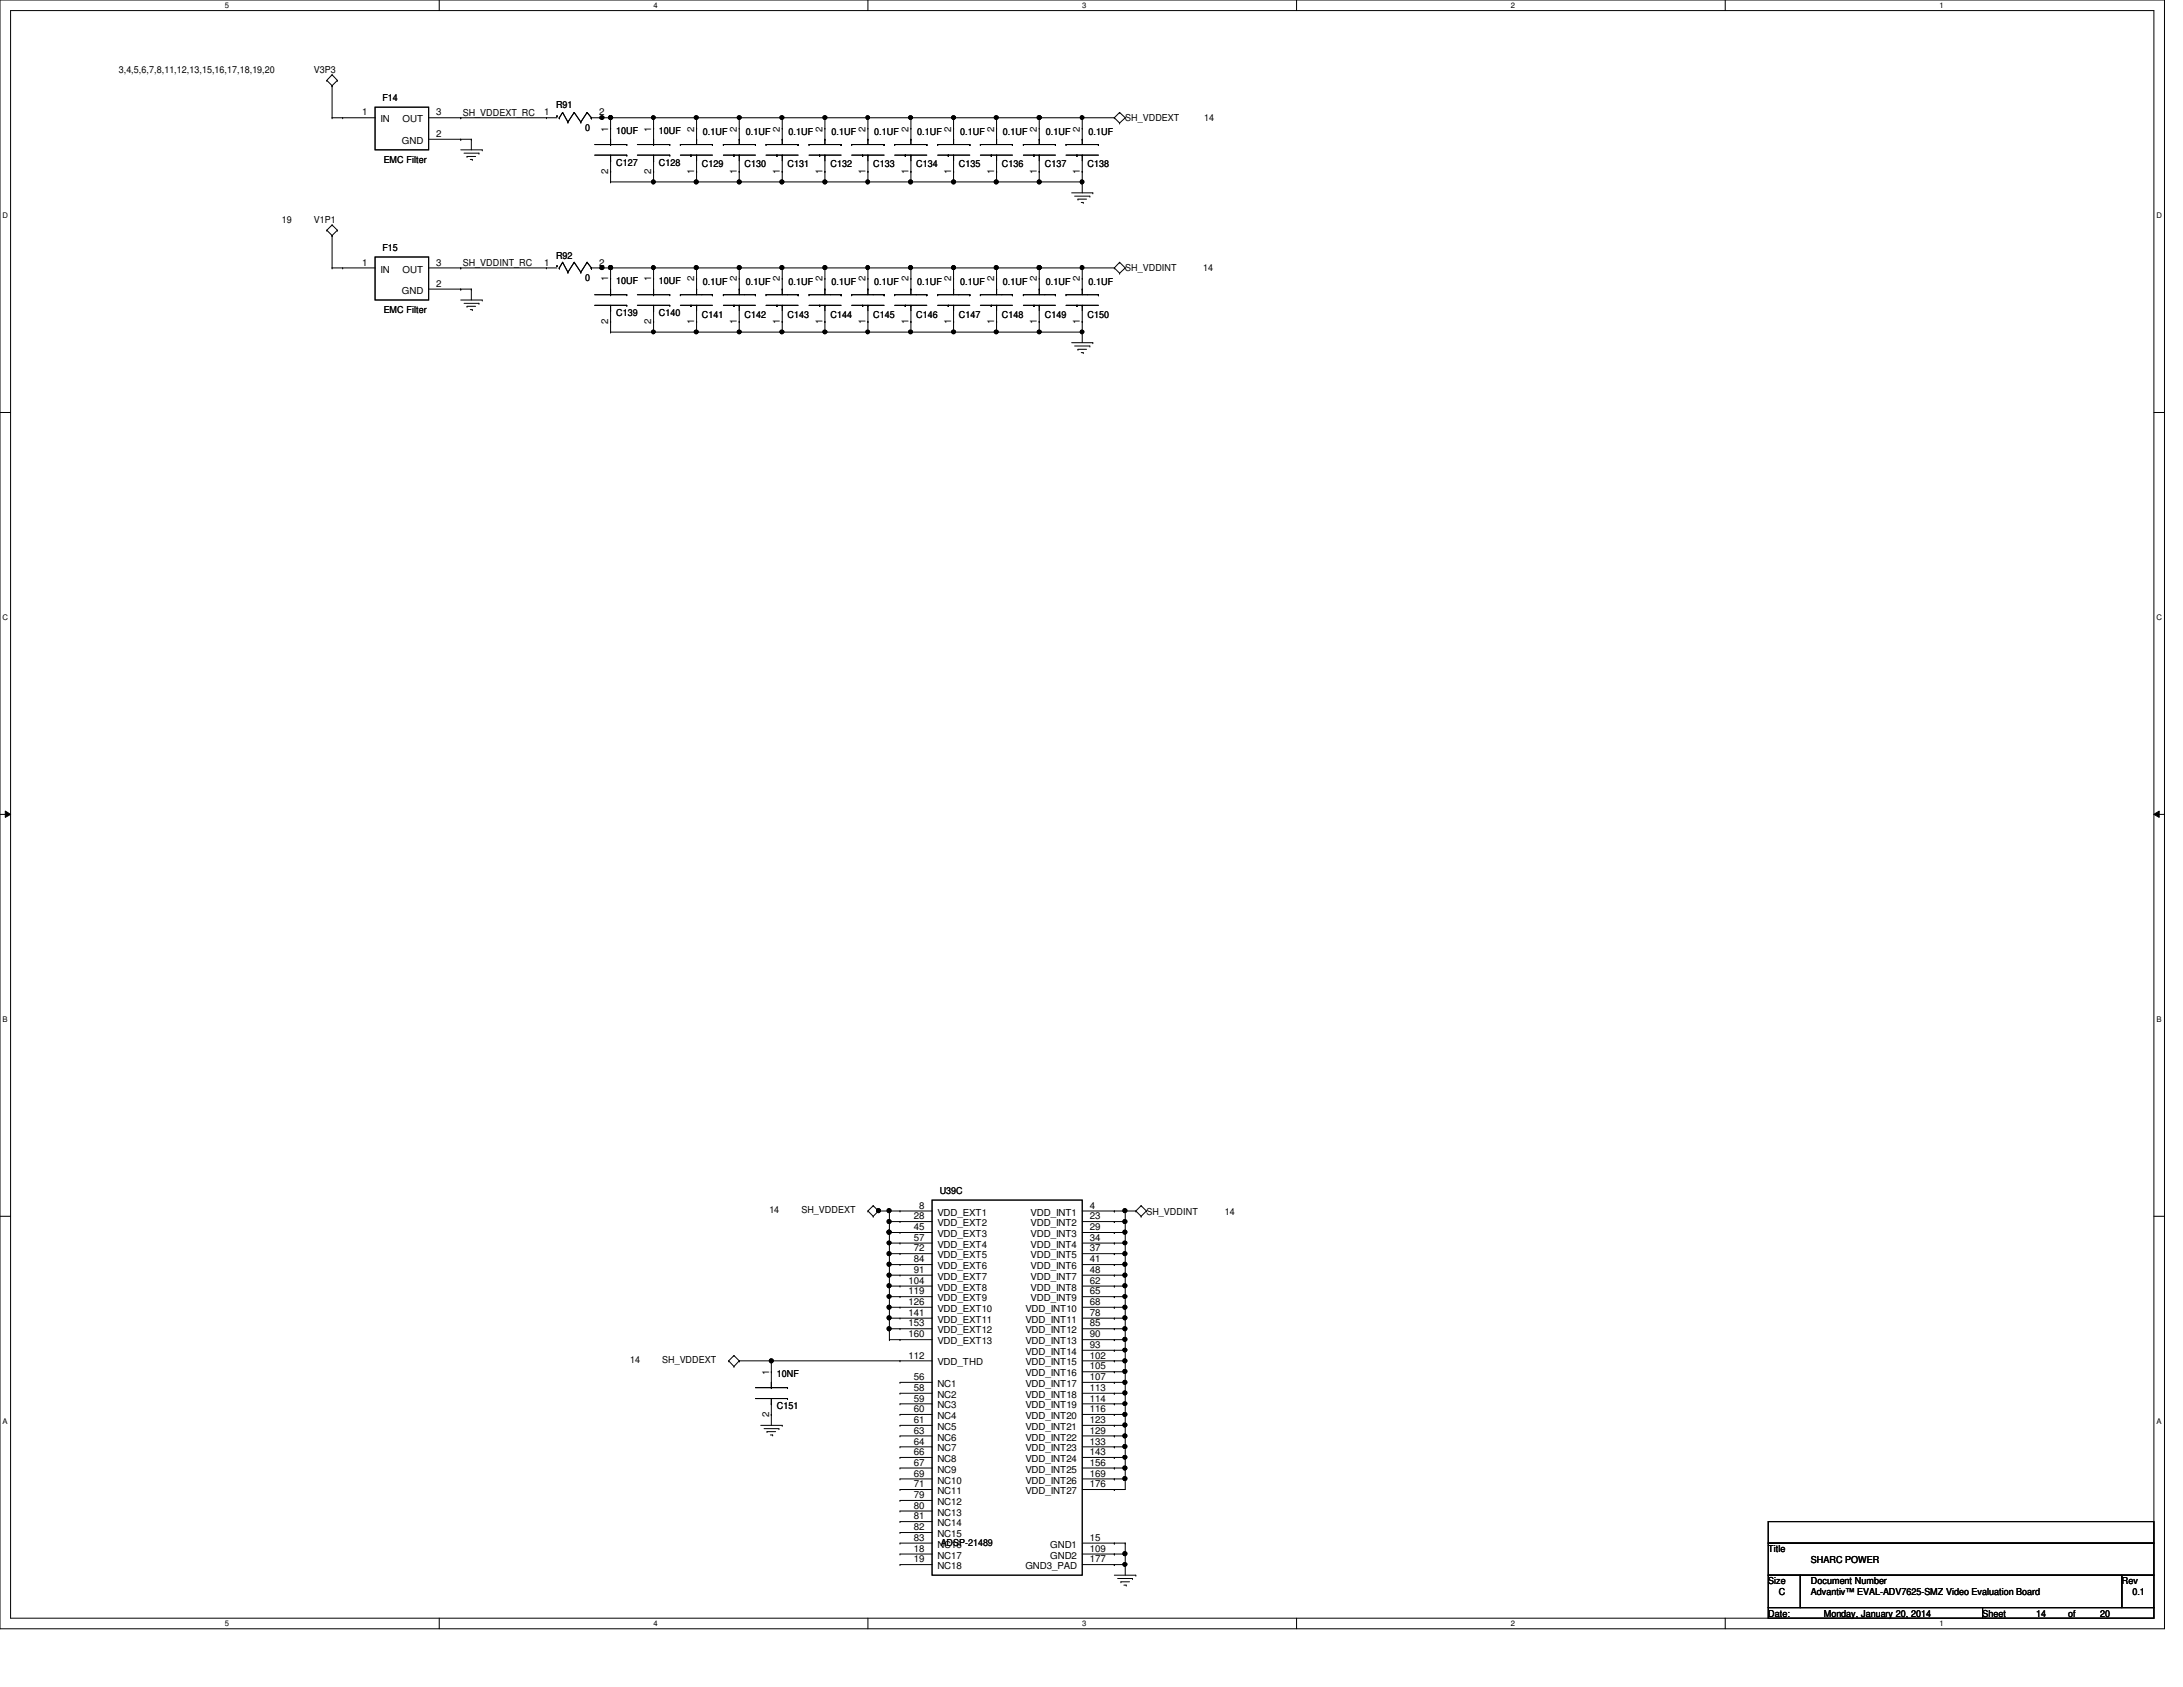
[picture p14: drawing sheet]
<svg xmlns="http://www.w3.org/2000/svg" width="279mm" height="216mm" viewBox="0 0 279 216" stroke-linecap="round" stroke-linejoin="round" font-family="sans-serif">
<defs><g id="words">
<g font-size="1.2">
<text x="15.2" y="9.4">3,4,5,6,7,8,11,12,13,15,16,17,18,19,20</text>
<text x="40.2" y="9.4">V3P3</text>
<text x="46.4" y="14.8">1</text>
<text x="48.7" y="15.7">IN</text>
<text x="48.9" y="12.9">F14</text>
<text x="51.5" y="15.7">OUT</text>
<text x="55.8" y="17.5">2</text>
<text x="55.8" y="14.8">3</text>
<text x="59.2" y="14.8">SH_VDDEXT_RC</text>
<text x="69.6" y="14.8">1</text>
<text x="71.2" y="13.9">R91</text>
<text x="74.9" y="16.8">0</text>
<text x="76.7" y="14.8">2</text>
<text x="77.9" y="16.8" transform="rotate(-90 77.9 16.8)">1</text>
<text x="78.9" y="17.2">10UF</text>
<text x="83.4" y="16.8" transform="rotate(-90 83.4 16.8)">1</text>
<text x="84.3" y="17.2">10UF</text>
<text x="88.9" y="16.8" transform="rotate(-90 88.9 16.8)">2</text>
<text x="90" y="17.3">0.1UF</text>
<text x="94.3" y="16.8" transform="rotate(-90 94.3 16.8)">2</text>
<text x="95.5" y="17.3">0.1UF</text>
<text x="99.8" y="16.8" transform="rotate(-90 99.8 16.8)">2</text>
<text x="100.9" y="17.3">0.1UF</text>
<text x="105.3" y="16.8" transform="rotate(-90 105.3 16.8)">2</text>
<text x="106.4" y="17.3">0.1UF</text>
<text x="110.8" y="16.8" transform="rotate(-90 110.8 16.8)">2</text>
<text x="111.9" y="17.3">0.1UF</text>
<text x="116.3" y="16.8" transform="rotate(-90 116.3 16.8)">2</text>
<text x="117.4" y="17.3">0.1UF</text>
<text x="121.8" y="16.8" transform="rotate(-90 121.8 16.8)">2</text>
<text x="122.9" y="17.3">0.1UF</text>
<text x="127.3" y="16.8" transform="rotate(-90 127.3 16.8)">2</text>
<text x="128.4" y="17.3">0.1UF</text>
<text x="132.7" y="16.8" transform="rotate(-90 132.7 16.8)">2</text>
<text x="133.9" y="17.3">0.1UF</text>
<text x="138.2" y="16.8" transform="rotate(-90 138.2 16.8)">2</text>
<text x="139.3" y="17.3">0.1UF</text>
<text x="144" y="15.5">SH_VDDEXT</text>
<text x="154.1" y="15.5">14</text>
<text x="49.1" y="20.9">EMC Filter</text>
<text x="51.4" y="18.4">GND</text>
<text x="77.9" y="22.2" transform="rotate(-90 77.9 22.2)">2</text>
<text x="78.9" y="21.3">C127</text>
<text x="83.4" y="22.2" transform="rotate(-90 83.4 22.2)">2</text>
<text x="84.3" y="21.3">C128</text>
<text x="88.9" y="22.2" transform="rotate(-90 88.9 22.2)">1</text>
<text x="89.8" y="21.4">C129</text>
<text x="94.3" y="22.2" transform="rotate(-90 94.3 22.2)">1</text>
<text x="95.3" y="21.4">C130</text>
<text x="99.8" y="22.2" transform="rotate(-90 99.8 22.2)">1</text>
<text x="100.8" y="21.4">C131</text>
<text x="105.3" y="22.2" transform="rotate(-90 105.3 22.2)">1</text>
<text x="106.3" y="21.4">C132</text>
<text x="110.8" y="22.2" transform="rotate(-90 110.8 22.2)">1</text>
<text x="111.8" y="21.4">C133</text>
<text x="116.3" y="22.2" transform="rotate(-90 116.3 22.2)">1</text>
<text x="117.3" y="21.4">C134</text>
<text x="121.8" y="22.2" transform="rotate(-90 121.8 22.2)">1</text>
<text x="122.7" y="21.4">C135</text>
<text x="127.3" y="22.2" transform="rotate(-90 127.3 22.2)">1</text>
<text x="128.2" y="21.4">C136</text>
<text x="132.7" y="22.2" transform="rotate(-90 132.7 22.2)">1</text>
<text x="133.7" y="21.4">C137</text>
<text x="138.2" y="22.2" transform="rotate(-90 138.2 22.2)">1</text>
<text x="139.2" y="21.4">C138</text>
<text x="36.1" y="28.6">19</text>
<text x="40.2" y="28.6">V1P1</text>
<text x="46.4" y="34">1</text>
<text x="48.7" y="34.9">IN</text>
<text x="48.9" y="32.1">F15</text>
<text x="51.5" y="34.9">OUT</text>
<text x="55.8" y="34">3</text>
<text x="59.2" y="34">SH_VDDINT_RC</text>
<text x="69.6" y="34">1</text>
<text x="71.2" y="33.1">R92</text>
<text x="74.9" y="36">0</text>
<text x="76.7" y="34">2</text>
<text x="144" y="34.7">SH_VDDINT</text>
<text x="154" y="34.7">14</text>
<text x="49.1" y="40.1">EMC Filter</text>
<text x="51.4" y="37.6">GND</text>
<text x="55.8" y="36.7">2</text>
<text x="77.9" y="41.4" transform="rotate(-90 77.9 41.4)">2</text>
<text x="77.9" y="36" transform="rotate(-90 77.9 36)">1</text>
<text x="78.9" y="36.4">10UF</text>
<text x="78.9" y="40.5">C139</text>
<text x="83.4" y="41.4" transform="rotate(-90 83.4 41.4)">2</text>
<text x="83.4" y="36" transform="rotate(-90 83.4 36)">1</text>
<text x="84.3" y="36.4">10UF</text>
<text x="84.3" y="40.5">C140</text>
<text x="88.9" y="41.4" transform="rotate(-90 88.9 41.4)">1</text>
<text x="88.9" y="36" transform="rotate(-90 88.9 36)">2</text>
<text x="89.8" y="40.6">C141</text>
<text x="90" y="36.5">0.1UF</text>
<text x="94.3" y="41.4" transform="rotate(-90 94.3 41.4)">1</text>
<text x="94.3" y="36" transform="rotate(-90 94.3 36)">2</text>
<text x="95.3" y="40.6">C142</text>
<text x="95.5" y="36.5">0.1UF</text>
<text x="99.8" y="41.4" transform="rotate(-90 99.8 41.4)">1</text>
<text x="99.8" y="36" transform="rotate(-90 99.8 36)">2</text>
<text x="100.8" y="40.6">C143</text>
<text x="100.9" y="36.5">0.1UF</text>
<text x="105.3" y="41.4" transform="rotate(-90 105.3 41.4)">1</text>
<text x="105.3" y="36" transform="rotate(-90 105.3 36)">2</text>
<text x="106.3" y="40.6">C144</text>
<text x="106.4" y="36.5">0.1UF</text>
<text x="110.8" y="41.4" transform="rotate(-90 110.8 41.4)">1</text>
<text x="110.8" y="36" transform="rotate(-90 110.8 36)">2</text>
<text x="111.8" y="40.6">C145</text>
<text x="111.9" y="36.5">0.1UF</text>
<text x="116.3" y="41.4" transform="rotate(-90 116.3 41.4)">1</text>
<text x="116.3" y="36" transform="rotate(-90 116.3 36)">2</text>
<text x="117.3" y="40.6">C146</text>
<text x="117.4" y="36.5">0.1UF</text>
<text x="121.8" y="41.4" transform="rotate(-90 121.8 41.4)">1</text>
<text x="121.8" y="36" transform="rotate(-90 121.8 36)">2</text>
<text x="122.7" y="40.6">C147</text>
<text x="122.9" y="36.5">0.1UF</text>
<text x="127.3" y="41.4" transform="rotate(-90 127.3 41.4)">1</text>
<text x="127.3" y="36" transform="rotate(-90 127.3 36)">2</text>
<text x="128.2" y="40.6">C148</text>
<text x="128.4" y="36.5">0.1UF</text>
<text x="132.7" y="41.4" transform="rotate(-90 132.7 41.4)">1</text>
<text x="132.7" y="36" transform="rotate(-90 132.7 36)">2</text>
<text x="133.7" y="40.6">C149</text>
<text x="133.9" y="36.5">0.1UF</text>
<text x="138.2" y="41.4" transform="rotate(-90 138.2 41.4)">1</text>
<text x="138.2" y="36" transform="rotate(-90 138.2 36)">2</text>
<text x="139.2" y="40.6">C150</text>
<text x="139.3" y="36.5">0.1UF</text>
<text x="98.5" y="155.3">14</text>
<text x="102.6" y="155.3">SH_VDDEXT</text>
<text x="117.6" y="154.7">8</text>
<text x="120" y="155.6">VDD_EXT1</text>
<text x="120.3" y="152.8">U39C</text>
<text x="131.9" y="155.6">VDD_INT1</text>
<text x="139.5" y="154.7">4</text>
<text x="146.7" y="155.4">SH_VDDINT</text>
<text x="156.8" y="155.4">14</text>
<text x="117" y="156">28</text>
<text x="117" y="157.4">45</text>
<text x="117" y="158.8">57</text>
<text x="117" y="160.1">72</text>
<text x="117" y="161.5">84</text>
<text x="120" y="156.9">VDD_EXT2</text>
<text x="120" y="158.3">VDD_EXT3</text>
<text x="120" y="159.7">VDD_EXT4</text>
<text x="120" y="161">VDD_EXT5</text>
<text x="131.9" y="156.9">VDD_INT2</text>
<text x="131.9" y="158.3">VDD_INT3</text>
<text x="131.9" y="159.7">VDD_INT4</text>
<text x="131.9" y="161">VDD_INT5</text>
<text x="139.5" y="156">23</text>
<text x="139.5" y="157.4">29</text>
<text x="139.5" y="158.8">34</text>
<text x="139.5" y="160.1">37</text>
<text x="139.5" y="161.5">41</text>
<text x="116.3" y="164.3">104</text>
<text x="116.3" y="165.7">119</text>
<text x="116.3" y="167">126</text>
<text x="117" y="162.9">91</text>
<text x="120" y="162.4">VDD_EXT6</text>
<text x="120" y="163.8">VDD_EXT7</text>
<text x="120" y="165.2">VDD_EXT8</text>
<text x="120" y="166.5">VDD_EXT9</text>
<text x="120" y="167.9">VDD_EXT10</text>
<text x="131.2" y="167.9">VDD_INT10</text>
<text x="131.9" y="162.4">VDD_INT6</text>
<text x="131.9" y="163.8">VDD_INT7</text>
<text x="131.9" y="165.2">VDD_INT8</text>
<text x="131.9" y="166.5">VDD_INT9</text>
<text x="139.5" y="167">68</text>
<text x="139.5" y="162.9">48</text>
<text x="139.5" y="164.3">62</text>
<text x="139.5" y="165.7">65</text>
<text x="116.3" y="168.4">141</text>
<text x="116.3" y="169.8">153</text>
<text x="116.3" y="171.2">160</text>
<text x="116.3" y="173.9">112</text>
<text x="120" y="169.3">VDD_EXT11</text>
<text x="120" y="170.6">VDD_EXT12</text>
<text x="120" y="172">VDD_EXT13</text>
<text x="131.2" y="169.3">VDD_INT11</text>
<text x="131.2" y="170.6">VDD_INT12</text>
<text x="131.2" y="172">VDD_INT13</text>
<text x="131.2" y="173.4">VDD_INT14</text>
<text x="139.5" y="168.4">78</text>
<text x="139.5" y="169.8">85</text>
<text x="139.5" y="171.2">90</text>
<text x="139.5" y="172.5">93</text>
<text x="139.5" y="173.9">102</text>
<text x="80.6" y="174.5">14</text>
<text x="84.8" y="174.5">SH_VDDEXT</text>
<text x="98.4" y="175.9" transform="rotate(-90 98.4 175.9)">1</text>
<text x="99.4" y="176.3">10NF</text>
<text x="117" y="176.6">56</text>
<text x="117" y="178">58</text>
<text x="117" y="179.4">59</text>
<text x="120" y="174.8">VDD_THD</text>
<text x="120" y="177.5">NC1</text>
<text x="120" y="178.9">NC2</text>
<text x="131.2" y="174.8">VDD_INT15</text>
<text x="131.2" y="176.1">VDD_INT16</text>
<text x="131.2" y="177.5">VDD_INT17</text>
<text x="131.2" y="178.9">VDD_INT18</text>
<text x="139.5" y="175.3">105</text>
<text x="139.5" y="176.6">107</text>
<text x="139.5" y="178">113</text>
<text x="139.5" y="179.4">114</text>
<text x="98.4" y="181.3" transform="rotate(-90 98.4 181.3)">2</text>
<text x="99.4" y="180.4">C151</text>
<text x="117" y="180.7">60</text>
<text x="117" y="182.1">61</text>
<text x="117" y="183.5">63</text>
<text x="117" y="184.9">64</text>
<text x="120" y="180.3">NC3</text>
<text x="120" y="181.6">NC4</text>
<text x="120" y="183">NC5</text>
<text x="120" y="184.4">NC6</text>
<text x="120" y="185.8">NC7</text>
<text x="131.2" y="180.3">VDD_INT19</text>
<text x="131.2" y="181.6">VDD_INT20</text>
<text x="131.2" y="183">VDD_INT21</text>
<text x="131.2" y="184.4">VDD_INT22</text>
<text x="131.2" y="185.8">VDD_INT23</text>
<text x="139.5" y="180.7">116</text>
<text x="139.5" y="182.1">123</text>
<text x="139.5" y="183.5">129</text>
<text x="139.5" y="184.9">133</text>
<text x="117" y="186.2">66</text>
<text x="117" y="187.6">67</text>
<text x="117" y="189">69</text>
<text x="117" y="190.3">71</text>
<text x="117" y="191.7">79</text>
<text x="120" y="187.1">NC8</text>
<text x="120" y="188.5">NC9</text>
<text x="120" y="189.9">NC10</text>
<text x="120" y="191.2">NC11</text>
<text x="131.2" y="187.1">VDD_INT24</text>
<text x="131.2" y="188.5">VDD_INT25</text>
<text x="131.2" y="189.9">VDD_INT26</text>
<text x="131.2" y="191.2">VDD_INT27</text>
<text x="139.5" y="186.2">143</text>
<text x="139.5" y="187.6">156</text>
<text x="139.5" y="189">169</text>
<text x="139.5" y="190.3">176</text>
<text x="117" y="193.1">80</text>
<text x="117" y="194.4">81</text>
<text x="117" y="195.8">82</text>
<text x="117" y="197.2">83</text>
<text x="120" y="192.6">NC12</text>
<text x="120" y="194">NC13</text>
<text x="120" y="195.3">NC14</text>
<text x="120" y="196.7">NC15</text>
<text x="120.4" y="197.8">ADSP-21489</text>
<text x="139.5" y="197.2">15</text>
<text x="117" y="198.6">18</text>
<text x="117" y="199.9">19</text>
<text x="120" y="198.1">NC16</text>
<text x="120" y="199.5">NC17</text>
<text x="120" y="200.8">NC18</text>
<text x="131.2" y="200.8">GND3_PAD</text>
<text x="134.4" y="198.1">GND1</text>
<text x="134.4" y="199.5">GND2</text>
<text x="139.5" y="198.6">109</text>
<text x="139.5" y="199.9">177</text>
<text x="226.3" y="198.6">Title</text>
<text x="226.3" y="202.7">Size</text>
<text x="231.8" y="202.7">Document Number</text>
<text x="231.8" y="200">SHARC POWER</text>
<text x="271.6" y="202.7">Rev</text>
<text x="226.3" y="206.9">Date:</text>
<text x="227.7" y="204.1">C</text>
<text x="231.8" y="204.1">Advantiv™ EVAL-ADV7625-SMZ Video Evaluation Board</text>
<text x="233.4" y="206.9">Monday, January 20, 2014</text>
<text x="253.7" y="206.9">Sheet</text>
<text x="260.6" y="206.9">14</text>
<text x="264.7" y="206.9">of</text>
<text x="268.8" y="206.9">20</text>
<text x="272.9" y="204.1">0.1</text>
</g>
<g font-size="1">
<text x="28.8" y="1">5</text>
<text x="83.7" y="1">4</text>
<text x="138.5" y="1">3</text>
<text x="193.4" y="1">2</text>
<text x="248.2" y="1">1</text>
<text x=".3" y="27.9">D</text>
<text x="276" y="27.9">D</text>
<text x=".3" y="79.4">C</text>
<text x="276" y="79.4">C</text>
<text x=".3" y="130.8">B</text>
<text x="276" y="130.8">B</text>
<text x=".3" y="182.2">A</text>
<text x="276" y="182.2">A</text>
<text x="28.8" y="208.1">5</text>
<text x="83.7" y="208.1">4</text>
<text x="138.5" y="208.1">3</text>
<text x="193.4" y="208.1">2</text>
<text x="248.2" y="208.1">1</text>
</g>
</g></defs>
<path d="M0 0h277v208.4h-277zM1.4 1.4h274.3v205.7h-274.3z" fill="none" stroke="#000" stroke-width=".13"/>
<g fill="#fff">
<path d="M28.8 .1h.5v1.1h-.5z"/>
<path d="M28.8 207.2h.5v1.1h-.5z"/>
</g>
<path d="M56.2 0v1.4M56.2 207.1v1.3" fill="none" stroke="#000" stroke-width=".13"/>
<g fill="#fff">
<path d="M83.7 .1h.5v1.1h-.5z"/>
<path d="M83.7 207.2h.5v1.1h-.5z"/>
</g>
<path d="M111.1 0v1.4M111.1 207.1v1.3" fill="none" stroke="#000" stroke-width=".13"/>
<g fill="#fff">
<path d="M138.5 .1h.6v1.1h-.6z"/>
<path d="M138.5 207.2h.6v1.1h-.6z"/>
</g>
<path d="M165.9 0v1.4M165.9 207.1v1.3" fill="none" stroke="#000" stroke-width=".13"/>
<g fill="#fff">
<path d="M193.4 .1h.5v1.1h-.5z"/>
<path d="M193.4 207.2h.5v1.1h-.5z"/>
</g>
<path d="M220.8 0v1.4M220.8 207.1v1.3" fill="none" stroke="#000" stroke-width=".13"/>
<g fill="#fff">
<path d="M248.2 .1h.6v1.1h-.6z"/>
<path d="M248.2 207.2h.6v1.1h-.6z"/>
<path d="M.3 27.1h.8v1.1h-.8z"/>
<path d="M276 27.1h.7v1.1h-.7z"/>
<path d="M.3 78.5h.8v1.1h-.8z"/>
<path d="M276 78.5h.7v1.1h-.7z"/>
</g>
<path d="M0 52.8h1.4M275.7 52.8h1.3" fill="none" stroke="#000" stroke-width=".13"/>
<g fill="#fff">
<path d="M.3 129.9h.7v1.1h-.7z"/>
<path d="M276 129.9h.6v1.1h-.6z"/>
</g>
<path d="M0 104.2h1.4M.7 103.8l.7 .4-.7 .4zM275.7 104.2l.7-.4v.8zM275.7 104.2h1.3" fill="none" stroke="#000" stroke-width=".13"/>
<path d="M.7 103.8l.7 .4-.7 .4zM275.7 104.2l.7-.4v.8z" fill="#000"/>
<g fill="#fff">
<path d="M.3 181.4h.7v1.1h-.7z"/>
<path d="M276 181.4h.6v1.1h-.6z"/>
</g>
<g fill="none" stroke="#000" stroke-width=".13">
<path d="M41.8 10.3h.1M41.8 10.3l.7 .7M42.5 15.1h.1M42.5 11h.1M42.5 9.6h.1M42.5 15.1h5.5M42.5 11v4.1M42.5 9.6l.7 .7M42.5 9.6l-.7 .7M43.2 10.3h.1M43.2 10.3l-.7 .7M43.9 15.1h.1"/>
<path d="M48 13.7h6.9v5.5h-6.9zM54.9 15.1h16.4M54.9 17.8h5.4M59 17.8h.1M59 15.1h.1M59 19.2h2.7M59.4 19.6h1.9M60.3 17.8h.1M60.3 17.8v1.4M61.3 19.6h.1M61.7 19.2h.1M69.9 15.1h.1"/>
<path d="M71.3 14.8h.1M71.6 15.1h.1M72 14.4h.1M72 14.4l-.4 .7M72 14.4l.7 1.2M72.7 15.6h.1M73.5 14.4h.1M73.5 14.4l-.8 1.2M73.5 14.4l.8 1.2M74.3 15.6h.1M75.1 14.4h.1M75.1 14.4l-.8 1.2"/>
<path d="M75.1 14.4l.6 .7M75.7 15.1h.1M75.7 15.1h66.9M76.1 19.9h4.1M76.1 18.5h4.1M76.8 15.1h.1M77 15.1h.1M78.1 15.1h.1M78.1 18.5h.1M78.1 16.4h.1M78.1 15.1v3.4M78.1 19.9v3.4"/>
<path d="M80.2 18.5h.1M80.2 19.9h.1M81.6 19.9h4.1M81.6 18.5h4.1M83.5 14.9h.3l.1 .1-.1 .2-.2 .1-.1-.1zM83.7 15.1h.1M83.7 18.5h.1M83.7 16.4h.1M83.7 15.1v3.4M83.7 19.9v3.4M85.7 18.5h.1M85.7 19.9h.1"/>
<path d="M87.1 18.5h.1M87.1 19.9h4.1M87.1 18.5h4.1M88.4 19.9h.1M89.2 15.1h.1M89.2 17.8h.1M89.2 19.9h.1M89.2 16.4h.1M89.2 15.1v3.4M89.2 19.9v3.4M91.2 18.5h.1M92.6 18.5h.1"/>
<path d="M92.6 19.9h4.1M92.6 18.5h4.1M93.9 19.9h.1M94.6 15.1h.1M94.6 17.8h.1M94.6 19.9h.1M94.6 16.4h.1M94.6 15.1v3.4M94.6 19.9v3.4M96.7 18.5h.1M98 18.5h.1M98 19.9h4.2"/>
<path d="M98 18.5h4.2M99.4 19.9h.1M100.1 15.1h.1M100.1 17.8h.1M100.1 19.9h.1M100.1 16.4h.1M100.1 15.1v3.4M100.1 19.9v3.4M102.2 18.5h.1M103.5 18.5h.1M103.5 19.9h4.2M103.5 18.5h4.2"/>
<path d="M104.9 19.9h.1M105.6 15.1h.1M105.6 17.8h.1M105.6 19.9h.1M105.6 16.4h.1M105.6 15.1v3.4M105.6 19.9v3.4M107.7 18.5h.1M109 18.5h.1M109 19.9h4.2M109 18.5h4.2M110.4 19.9h.1"/>
<path d="M110.9 14.9h.3l.1 .1-.1 .2-.2 .1-.1-.1zM111.1 15.1h.1M111.1 17.8h.1M111.1 19.9h.1M111.1 16.4h.1M111.1 15.1v3.4M111.1 19.9v3.4M113.2 18.5h.1M114.5 18.5h.1M114.5 19.9h4.1M114.5 18.5h4.1M115.9 19.9h.1"/>
<path d="M116.6 15.1h.1M116.6 17.8h.1M116.6 19.9h.1M116.6 16.4h.1M116.6 15.1v3.4M116.6 19.9v3.4M118.6 18.5h.1M120 18.5h.1M120 19.9h4.1M120 18.5h4.1M121.4 19.9h.1M122 15.1h.1"/>
<path d="M122 17.8h.1M122 19.9h.1M122 16.4h.1M122 15.1v3.4M122 19.9v3.4M124.1 18.5h.1M125.5 18.5h.1M125.5 19.9h4.1M125.5 18.5h4.1M126.9 19.9h.1M127.6 15.1h.1M127.6 17.8h.1"/>
<path d="M127.6 19.9h.1M127.6 16.4h.1M127.6 15.1v3.4M127.6 19.9v3.4M129.6 18.5h.1M131 18.5h.1M131 19.9h4.1M131 18.5h4.1M132.3 19.9h.1M133 15.1h.1M133 17.8h.1M133 19.9h.1"/>
<path d="M133 16.4h.1M133 15.1v3.4M133 19.9v3.4M135.1 18.5h.1M136.4 18.5h.1M136.4 19.9h4.2M136.4 18.5h4.2M137.8 19.9h.1M138.3 14.9h.3l.1 .1-.1 .2-.1 .1-.2-.1zM138.5 15.1h.1M138.5 17.8h.1M138.5 19.9h.1"/>
<path d="M138.5 16.4h.1M138.5 15.1v3.4M138.5 19.9v4.8M140.6 18.5h.1M142.6 15.1h.1M142.6 15.1l.7 .6M143.3 14.4h.1M143.3 15.7h.1M143.3 14.4l-.7 .7M143.3 14.4l.7 .7M144 15.1h.1M144 15.1l-.7 .6"/>
<path d="M41.8 29.5h.1M41.8 29.5l.7 .6M42.5 34.3h.1M42.5 30.1h.1M42.5 28.8h.1M42.5 30.1v4.2M42.5 34.3h5.5M42.5 28.8l.7 .7M42.5 28.8l-.7 .7M43.2 29.5h.1M43.2 29.5l-.7 .6M43.9 34.3h.1"/>
<path d="M48 32.9h6.9v5.5h-6.9zM54.9 34.3h16.4M54.9 37h5.4M59 37h.1M59 34.3h.1M59 38.4h2.7M59.4 38.8h1.9M59.8 20h.1M59.8 39.2h.1M59.8 20h1.1M59.8 39.2h1.1M60.2 20.4h.3"/>
<path d="M60.2 39.6h.3M60.3 37h.1M60.3 37v1.4M60.5 20.4h.1M60.5 39.6h.1M61.3 38.8h.1M61.7 38.4h.1M69.9 34.3h.1M71.3 34h.1M71.6 34.3h.1M72 33.6h.1M72 33.6l-.4 .7"/>
<path d="M72 33.6l.7 1.2M72.7 34.8h.1M73.5 33.6h.1M73.5 33.6l-.8 1.2M73.5 33.6l.8 1.2M74.3 34.8h.1M75.1 33.6h.1M75.1 33.6l-.8 1.2M75.1 33.6l.6 .7M75.7 34.3h.1M75.7 34.3h66.9M76.1 37.7h4.1"/>
<path d="M76.1 39.1h4.1M76.8 34.3h.1M77 34.3h.1M78.1 23.3h.1M78.1 21.9h.1M78.1 34.3h.1M78.1 39.8h.1M78.1 37.7h.1M78.1 35.6h.1M78.1 20.6h.1M78.1 23.3h60.4M78.1 34.3v3.4"/>
<path d="M78.1 39.1v3.4M80.2 37.7h.1M80.2 39.1h.1M81.6 37.7h4.1M81.6 39.1h4.1M83.5 23.1l.1-.1 .2 .1v.4h-.2h-.1zM83.5 34.1l.1-.1 .2 .1v.3l-.2 .1-.1-.1zM83.7 21.9h.1M83.7 23.3h.1M83.7 34.3h.1M83.7 39.8h.1M83.7 37.7h.1"/>
<path d="M83.7 35.6h.1M83.7 20.6h.1M83.7 34.3v3.4M83.7 39.1v3.4M85.7 37.7h.1M85.7 39.1h.1M87.1 37.7h.1M87.1 37.7h4.1M87.1 39.1h4.1M88.4 39.1h.1M89.2 23.3h.1M89.2 21.9h.1"/>
<path d="M89.2 34.3h.1M89.2 37h.1M89.2 39.1h.1M89.2 35.6h.1M89.2 34.3v3.4M89.2 39.1v3.4M91.2 37.7h.1M92.6 37.7h.1M92.6 37.7h4.1M92.6 39.1h4.1M93.9 39.1h.1M94.6 23.3h.1"/>
<path d="M94.6 21.9h.1M94.6 34.3h.1M94.6 37h.1M94.6 39.1h.1M94.6 35.6h.1M94.6 34.3v3.4M94.6 39.1v3.4M96.7 37.7h.1M98 37.7h.1M98 37.7h4.2M98 39.1h4.2M99.4 39.1h.1"/>
<path d="M100.1 23.3h.1M100.1 21.9h.1M100.1 34.3h.1M100.1 37h.1M100.1 39.1h.1M100.1 35.6h.1M100.1 34.3v3.4M100.1 39.1v3.4M102.2 37.7h.1M103.5 37.7h.1M103.5 37.7h4.2M103.5 39.1h4.2"/>
<path d="M104.9 39.1h.1M105.6 23.3h.1M105.6 21.9h.1M105.6 34.3h.1M105.6 37h.1M105.6 39.1h.1M105.6 35.6h.1M105.6 34.3v3.4M105.6 39.1v3.4M107.7 37.7h.1M109 37.7h.1M109 37.7h4.2"/>
<path d="M109 39.1h4.2M110.4 39.1h.1M110.9 23.1l.1-.1 .3 .1-.1 .4h-.2h-.1zM110.9 34.1l.1-.1 .3 .1-.1 .3-.2 .1-.1-.1zM111.1 23.3h.1M111.1 21.9h.1M111.1 34.3h.1M111.1 37h.1M111.1 39.1h.1M111.1 35.6h.1M111.1 34.3v3.4M111.1 39.1v3.4"/>
<path d="M113.2 37.7h.1M114.5 37.7h.1M114.5 37.7h4.1M114.5 39.1h4.1M115.9 39.1h.1M116.6 23.3h.1M116.6 21.9h.1M116.6 34.3h.1M116.6 37h.1M116.6 39.1h.1M116.6 35.6h.1M116.6 34.3v3.4"/>
<path d="M116.6 39.1v3.4M118.6 37.7h.1M120 37.7h.1M120 37.7h4.1M120 39.1h4.1M121.4 39.1h.1M122 23.3h.1M122 21.9h.1M122 34.3h.1M122 37h.1M122 39.1h.1M122 35.6h.1"/>
<path d="M122 34.3v3.4M122 39.1v3.4M124.1 37.7h.1M125.5 37.7h.1M125.5 37.7h4.1M125.5 39.1h4.1M126.9 39.1h.1M127.6 23.3h.1M127.6 21.9h.1M127.6 34.3h.1M127.6 37h.1M127.6 39.1h.1"/>
<path d="M127.6 35.6h.1M127.6 34.3v3.4M127.6 39.1v3.4M129.6 37.7h.1M131 37.7h.1M131 37.7h4.1M131 39.1h4.1M132.3 39.1h.1M133 23.3h.1M133 21.9h.1M133 34.3h.1M133 37h.1"/>
<path d="M133 39.1h.1M133 35.6h.1M133 34.3v3.4M133 39.1v3.4M135.1 37.7h.1M136.4 37.7h.1M136.4 37.7h4.2M136.4 39.1h4.2M137.2 24.7h2.7M137.5 25.1h2M137.8 39.1h.1M138 25.5h.1"/>
<path d="M138 25.5h1.1M138.3 23.1l.2-.1 .2 .1-.1 .4h-.1h-.2zM138.3 34.1l.2-.1 .2 .1-.1 .3-.1 .1-.2-.1zM138.4 25.9h.2M138.5 23.3h.1M138.5 21.9h.1M138.5 34.3h.1M138.5 37h.1M138.5 39.1h.1M138.5 35.6h.1M138.5 34.3v3.4M138.5 39.1v4.8"/>
<path d="M138.6 25.9h.1M139.5 25.1h.1M139.9 24.7h.1M140.6 37.7h.1M142.6 34.3h.1M142.6 34.3l.7 .7M143.3 33.6h.1M143.3 35h.1M143.3 33.6l-.7 .7M143.3 33.6l.7 .7M144 34.3h.1M144 34.3l-.7 .7"/>
<path d="M78.1 41.1h.1M78.1 42.5h.1M78.1 42.5h60.4M83.5 42.3h.3l.1 .2-.1 .1-.2 .1-.1-.1zM83.7 41.1h.1M83.7 42.5h.1M89.2 41.1h.1M89.2 42.5h.1M94.6 41.1h.1M94.6 42.5h.1M100.1 41.1h.1M100.1 42.5h.1"/>
<path d="M105.6 41.1h.1M105.6 42.5h.1M110.9 42.3h.3l.1 .2-.1 .1-.2 .1-.1-.1zM111.1 41.1h.1M111.1 42.5h.1M116.6 41.1h.1M116.6 42.5h.1M122 41.1h.1M122 42.5h.1M127.6 41.1h.1M127.6 42.5h.1M133 42.5h.1"/>
<path d="M133 41.1h.1M137.2 43.9h2.7M137.5 44.3h2M138 44.7h.1M138 44.7h1.1M138.3 42.3h.3l.1 .2-.1 .1-.1 .1-.2-.1zM138.4 45.1h.2M138.5 42.5h.1M138.5 41.1h.1M138.6 45.1h.1M139.5 44.3h.1M139.9 43.9h.1"/>
<path d="M0 155.7h1.4M111.1 155h.1M111.1 155l.7 .7M111.8 154.3h.1M111.8 155.7h.1M111.8 154.3l.6 .7M111.8 154.3l-.7 .7M112.4 155h.1M112.4 155h6.9M112.4 155l-.6 .7M113.8 155h.1M113.8 156.3h.1"/>
<path d="M113.8 159.1h.1M113.8 157.7h.1M113.8 155v16.4M113.8 156.3h5.5M113.8 159.1h5.5M113.8 157.7h5.5M115.2 155h.1M115.2 156.3h.1M115.2 157.7h.1M115.2 159.1h.1M119.3 153.6h19.2v48h-19.2zM138.5 155h6.9"/>
<path d="M138.5 156.3h5.5M138.5 159.1h5.5M138.5 157.7h5.5M142.6 155h.1M142.6 159.1h.1M142.6 157.7h.1M142.6 156.3h.1M144 155h.1M144 159.1h.1M144 156.3h.1M144 157.7h.1M144 155v35.6h-5.5"/>
<path d="M145.4 155h.1M145.4 155l.6 .7M146 154.3h.1M146 155.7h.1M146 154.3l-.6 .7M146 154.3l.7 .7M146.7 155h.1M146.7 155l-.7 .7M275.7 155.7h1.3M93.3 174.2h.1M93.3 174.2l.6 .7M93.9 173.5h.1"/>
<path d="M93.9 174.9h.1M93.9 173.5l.7 .7M93.9 173.5l-.6 .7M94.6 174.2h.1M94.6 174.2h24.7M94.6 174.2l-.7 .7M96.7 177.6h4.1M96.7 179h4.1M98.7 174.2h.1M98.7 179.7h.1M98.7 177.6h.1M98.7 175.6h.1"/>
<path d="M98.7 174.2v3.4M98.7 179v3.4M100.8 177.6h.1M100.8 179h.1M113.8 171.4h.1M113.8 170.1h.1M113.8 168.7h.1M113.8 167.3h.1M113.8 165.9h.1M113.8 164.6h.1M113.8 163.2h.1M113.8 161.8h.1"/>
<path d="M113.8 160.4h.1M113.8 171.4h5.5M113.8 170.1h5.5M113.8 168.7h5.5M113.8 167.3h5.5M113.8 165.9h5.5M113.8 164.6h5.5M113.8 163.2h5.5M113.8 161.8h5.5M113.8 160.4h5.5M115.2 160.4h.1M115.2 161.8h.1"/>
<path d="M115.2 163.2h.1M115.2 164.6h.1M115.2 165.9h.1M115.2 167.3h.1M115.2 168.7h.1M115.2 170.1h.1M115.2 171.4h.1M115.2 174.2h.1M115.2 176.9h.1M115.2 178.3h.1M115.2 179.7h.1M115.2 178.3h4.1"/>
<path d="M115.2 179.7h4.1M115.2 176.9h4.1M138.5 171.4h5.5M138.5 170.1h5.5M138.5 168.7h5.5M138.5 167.3h5.5M138.5 165.9h5.5M138.5 164.6h5.5M138.5 163.2h5.5M138.5 161.8h5.5M138.5 160.4h5.5M138.5 178.3h5.5"/>
<path d="M138.5 179.7h5.5M138.5 176.9h5.5M138.5 175.6h5.5M138.5 174.2h5.5M138.5 172.8h5.5M142.6 178.3h.1M142.6 179.7h.1M142.6 176.9h.1M142.6 175.6h.1M142.6 174.2h.1M142.6 172.8h.1M142.6 171.4h.1"/>
<path d="M142.6 170.1h.1M142.6 168.7h.1M142.6 167.3h.1M142.6 165.9h.1M142.6 164.6h.1M142.6 163.2h.1M142.6 161.8h.1M142.6 160.4h.1M144 179.7h.1M144 176.9h.1M144 174.2h.1M144 172.8h.1"/>
<path d="M144 171.4h.1M144 170.1h.1M144 168.7h.1M144 167.3h.1M144 165.9h.1M144 164.6h.1M144 163.2h.1M144 161.8h.1M144 160.4h.1M144 175.6h.1M144 178.3h.1M97.4 182.4h2.7"/>
<path d="M97.8 182.8h1.9M98.2 183.2h.1M98.2 183.2h1.1M98.6 183.6h.3M98.7 181h.1M98.9 183.6h.1M99.7 182.8h.1M100.1 182.4h.1M115.2 181h.1M115.2 182.4h.1M115.2 183.8h.1M115.2 185.2h.1"/>
<path d="M115.2 186.5h.1M115.2 187.9h.1M115.2 189.3h.1M115.2 190.6h.1M115.2 192h.1M115.2 193.4h.1M115.2 194.7h.1M115.2 196.1h.1M115.2 197.5h.1M115.2 198.9h.1M115.2 190.6h4.1M115.2 189.3h4.1"/>
<path d="M115.2 187.9h4.1M115.2 186.5h4.1M115.2 185.2h4.1M115.2 183.8h4.1M115.2 182.4h4.1M115.2 181h4.1M115.2 197.5h4.1M115.2 198.9h4.1M115.2 192h4.1M115.2 193.4h4.1M115.2 194.7h4.1M115.2 196.1h4.1"/>
<path d="M138.5 189.3h5.5M138.5 187.9h5.5M138.5 186.5h5.5M138.5 185.2h5.5M138.5 183.8h5.5M138.5 182.4h5.5M138.5 181h5.5M138.5 197.5h5.5M138.5 198.9h5.5M142.6 190.6h.1M142.6 189.3h.1M142.6 187.9h.1"/>
<path d="M142.6 186.5h.1M142.6 185.2h.1M142.6 183.8h.1M142.6 182.4h.1M142.6 181h.1M142.6 197.5h.1M142.6 198.9h.1M144 189.3h.1M144 187.9h.1M144 186.5h.1M144 185.2h.1M144 182.4h.1"/>
<path d="M144 181h.1M144 183.8h.1M144 197.5h.1M144 198.9h.1M144 197.5v4.1M226.3 194.7h49.4v2.8h-49.4zM226.3 197.5h49.4v4.1h-49.4zM115.2 200.2h.1M115.2 200.2h4.1M138.5 200.2h5.5M142.6 200.2h.1M142.6 201.6h2.8"/>
<path d="M143 202h1.9M143.5 202.4h.1M143.5 202.4h1.1M143.8 202.9h.3M144 200.2h.1M144.1 202.9h.1M144.9 202h.1M145.4 201.6h.1M226.3 201.6h4.1v4.1h-4.1zM226.3 205.7h27.4v1.4h-27.4zM230.4 201.6h41.2v4.1h-41.2zM253.7 205.7h22v1.4h-22z"/>
<path d="M271.6 201.6h4.1v4.1h-4.1z"/>
<circle cx="77" cy="15" r=".25"/>
<circle cx="78.1" cy="15" r=".25"/>
<circle cx="89.1" cy="15" r=".25"/>
<circle cx="94.6" cy="15" r=".25"/>
<circle cx="100.1" cy="15" r=".25"/>
<circle cx="105.6" cy="15" r=".25"/>
<circle cx="116.5" cy="15" r=".25"/>
<circle cx="122" cy="15" r=".25"/>
<circle cx="127.5" cy="15" r=".25"/>
<circle cx="133" cy="15" r=".25"/>
<circle cx="77" cy="34.2" r=".26"/>
<circle cx="78.1" cy="34.2" r=".26"/>
<circle cx="89.1" cy="23.3" r=".26"/>
<circle cx="89.1" cy="34.2" r=".26"/>
<circle cx="94.6" cy="23.3" r=".26"/>
<circle cx="94.6" cy="34.2" r=".26"/>
<circle cx="100.1" cy="23.3" r=".26"/>
<circle cx="100.1" cy="34.2" r=".26"/>
<circle cx="105.6" cy="23.3" r=".26"/>
<circle cx="105.6" cy="34.2" r=".26"/>
<circle cx="116.5" cy="23.3" r=".26"/>
<circle cx="116.5" cy="34.2" r=".26"/>
<circle cx="122" cy="23.3" r=".26"/>
<circle cx="122" cy="34.2" r=".26"/>
<circle cx="127.5" cy="23.3" r=".26"/>
<circle cx="127.5" cy="34.2" r=".26"/>
<circle cx="133" cy="23.3" r=".26"/>
<circle cx="133" cy="34.2" r=".26"/>
<circle cx="89.1" cy="42.5" r=".25"/>
<circle cx="94.6" cy="42.5" r=".25"/>
<circle cx="100.1" cy="42.5" r=".25"/>
<circle cx="105.6" cy="42.5" r=".25"/>
<circle cx="116.5" cy="42.5" r=".25"/>
<circle cx="122" cy="42.5" r=".25"/>
<circle cx="127.5" cy="42.5" r=".25"/>
<circle cx="133" cy="42.5" r=".25"/>
<circle cx="112.4" cy="154.9" r=".26"/>
<circle cx="113.8" cy="156.3" r=".26"/>
<circle cx="113.8" cy="154.9" r=".26"/>
<circle cx="113.8" cy="157.7" r=".26"/>
<circle cx="113.8" cy="159.1" r=".25"/>
<circle cx="144" cy="157.7" r=".26"/>
<circle cx="144" cy="154.9" r=".26"/>
<circle cx="144" cy="156.3" r=".26"/>
<circle cx="144" cy="159.1" r=".25"/>
<circle cx="98.7" cy="174.2" r=".26"/>
<circle cx="113.8" cy="163.2" r=".26"/>
<circle cx="113.8" cy="164.6" r=".26"/>
<circle cx="113.8" cy="168.7" r=".26"/>
<circle cx="113.8" cy="160.4" r=".26"/>
<circle cx="113.8" cy="170.1" r=".26"/>
<circle cx="113.8" cy="161.8" r=".26"/>
<circle cx="113.8" cy="167.3" r=".26"/>
<circle cx="113.8" cy="165.9" r=".25"/>
<circle cx="144" cy="174.2" r=".26"/>
<circle cx="144" cy="161.8" r=".26"/>
<circle cx="144" cy="176.9" r=".26"/>
<circle cx="144" cy="170.1" r=".26"/>
<circle cx="144" cy="163.2" r=".26"/>
<circle cx="144" cy="167.3" r=".26"/>
<circle cx="144" cy="168.7" r=".26"/>
<circle cx="144" cy="164.6" r=".26"/>
<circle cx="144" cy="160.4" r=".26"/>
<circle cx="144" cy="171.4" r=".26"/>
<circle cx="144" cy="178.3" r=".26"/>
<circle cx="144" cy="175.5" r=".26"/>
<circle cx="144" cy="165.9" r=".25"/>
<circle cx="144" cy="179.6" r=".25"/>
<circle cx="144" cy="172.8" r=".25"/>
<circle cx="144" cy="181" r=".26"/>
<circle cx="144" cy="185.1" r=".26"/>
<circle cx="144" cy="189.2" r=".26"/>
<circle cx="144" cy="187.9" r=".26"/>
<circle cx="144" cy="183.8" r=".26"/>
<circle cx="144" cy="198.8" r=".26"/>
<circle cx="144" cy="182.4" r=".26"/>
<circle cx="144" cy="186.5" r=".25"/>
<circle cx="144" cy="200.2" r=".25"/>
</g>
<g fill="#000">
<path d="M83.5 14.9h.3l.1 .1-.1 .2-.2 .1-.1-.1z" fill-rule="evenodd"/>
<path d="M83.5 14.9h.3l.1 .1-.1 .2-.2 .1-.1-.1z" fill-rule="evenodd"/>
<path d="M110.9 14.9h.3l.1 .1-.1 .2-.2 .1-.1-.1z" fill-rule="evenodd"/>
<path d="M110.9 14.9h.3l.1 .1-.1 .2-.2 .1-.1-.1z" fill-rule="evenodd"/>
<path d="M138.3 14.9h.3l.1 .1-.1 .2-.1 .1-.2-.1z" fill-rule="evenodd"/>
<path d="M138.3 14.9h.3l.1 .1-.1 .2-.1 .1-.2-.1z" fill-rule="evenodd"/>
<path d="M83.5 23.1l.1-.1 .2 .1v.4h-.2h-.1z" fill-rule="evenodd"/>
<path d="M83.5 34.1l.1-.1 .2 .1v.3l-.2 .1-.1-.1z" fill-rule="evenodd"/>
<path d="M83.5 23.1l.1-.1 .2 .1v.4h-.2h-.1z" fill-rule="evenodd"/>
<path d="M83.5 34.1l.1-.1 .2 .1v.3l-.2 .1-.1-.1z" fill-rule="evenodd"/>
<path d="M110.9 23.1l.1-.1 .3 .1-.1 .4h-.2h-.1z" fill-rule="evenodd"/>
<path d="M110.9 34.1l.1-.1 .3 .1-.1 .3-.2 .1-.1-.1z" fill-rule="evenodd"/>
<path d="M110.9 23.1l.1-.1 .3 .1-.1 .4h-.2h-.1z" fill-rule="evenodd"/>
<path d="M110.9 34.1l.1-.1 .3 .1-.1 .3-.2 .1-.1-.1z" fill-rule="evenodd"/>
<path d="M138.3 23.1l.2-.1 .2 .1-.1 .4h-.1h-.2z" fill-rule="evenodd"/>
<path d="M138.3 34.1l.2-.1 .2 .1-.1 .3-.1 .1-.2-.1z" fill-rule="evenodd"/>
<path d="M138.3 23.1l.2-.1 .2 .1-.1 .4h-.1h-.2z" fill-rule="evenodd"/>
<path d="M138.3 34.1l.2-.1 .2 .1-.1 .3-.1 .1-.2-.1z" fill-rule="evenodd"/>
<path d="M83.5 42.3h.3l.1 .2-.1 .1-.2 .1-.1-.1z" fill-rule="evenodd"/>
<path d="M83.5 42.3h.3l.1 .2-.1 .1-.2 .1-.1-.1z" fill-rule="evenodd"/>
<path d="M110.9 42.3h.3l.1 .2-.1 .1-.2 .1-.1-.1z" fill-rule="evenodd"/>
<path d="M110.9 42.3h.3l.1 .2-.1 .1-.2 .1-.1-.1z" fill-rule="evenodd"/>
<path d="M138.3 42.3h.3l.1 .2-.1 .1-.1 .1-.2-.1z" fill-rule="evenodd"/>
<path d="M138.3 42.3h.3l.1 .2-.1 .1-.1 .1-.2-.1z" fill-rule="evenodd"/>
<circle cx="77" cy="15" r=".25"/>
<circle cx="78.1" cy="15" r=".25"/>
<circle cx="89.1" cy="15" r=".25"/>
<circle cx="94.6" cy="15" r=".25"/>
<circle cx="100.1" cy="15" r=".25"/>
<circle cx="105.6" cy="15" r=".25"/>
<circle cx="116.5" cy="15" r=".25"/>
<circle cx="122" cy="15" r=".25"/>
<circle cx="127.5" cy="15" r=".25"/>
<circle cx="133" cy="15" r=".25"/>
<circle cx="77" cy="34.2" r=".26"/>
<circle cx="78.1" cy="34.2" r=".26"/>
<circle cx="89.1" cy="23.3" r=".26"/>
<circle cx="89.1" cy="34.2" r=".26"/>
<circle cx="94.6" cy="23.3" r=".26"/>
<circle cx="94.6" cy="34.2" r=".26"/>
<circle cx="100.1" cy="23.3" r=".26"/>
<circle cx="100.1" cy="34.2" r=".26"/>
<circle cx="105.6" cy="23.3" r=".26"/>
<circle cx="105.6" cy="34.2" r=".26"/>
<circle cx="116.5" cy="23.3" r=".26"/>
<circle cx="116.5" cy="34.2" r=".26"/>
<circle cx="122" cy="23.3" r=".26"/>
<circle cx="122" cy="34.2" r=".26"/>
<circle cx="127.5" cy="23.3" r=".26"/>
<circle cx="127.5" cy="34.2" r=".26"/>
<circle cx="133" cy="23.3" r=".26"/>
<circle cx="133" cy="34.2" r=".26"/>
<circle cx="89.1" cy="42.5" r=".25"/>
<circle cx="94.6" cy="42.5" r=".25"/>
<circle cx="100.1" cy="42.5" r=".25"/>
<circle cx="105.6" cy="42.5" r=".25"/>
<circle cx="116.5" cy="42.5" r=".25"/>
<circle cx="122" cy="42.5" r=".25"/>
<circle cx="127.5" cy="42.5" r=".25"/>
<circle cx="133" cy="42.5" r=".25"/>
<circle cx="112.4" cy="154.9" r=".26"/>
<circle cx="113.8" cy="156.3" r=".26"/>
<circle cx="113.8" cy="154.9" r=".26"/>
<circle cx="113.8" cy="157.7" r=".26"/>
<circle cx="113.8" cy="159.1" r=".25"/>
<circle cx="144" cy="157.7" r=".26"/>
<circle cx="144" cy="154.9" r=".26"/>
<circle cx="144" cy="156.3" r=".26"/>
<circle cx="144" cy="159.1" r=".25"/>
<circle cx="98.7" cy="174.2" r=".26"/>
<circle cx="113.8" cy="163.2" r=".26"/>
<circle cx="113.8" cy="164.6" r=".26"/>
<circle cx="113.8" cy="168.7" r=".26"/>
<circle cx="113.8" cy="160.4" r=".26"/>
<circle cx="113.8" cy="170.1" r=".26"/>
<circle cx="113.8" cy="161.8" r=".26"/>
<circle cx="113.8" cy="167.3" r=".26"/>
<circle cx="113.8" cy="165.9" r=".25"/>
<circle cx="144" cy="174.2" r=".26"/>
<circle cx="144" cy="161.8" r=".26"/>
<circle cx="144" cy="176.9" r=".26"/>
<circle cx="144" cy="170.1" r=".26"/>
<circle cx="144" cy="163.2" r=".26"/>
<circle cx="144" cy="167.3" r=".26"/>
<circle cx="144" cy="168.7" r=".26"/>
<circle cx="144" cy="164.6" r=".26"/>
<circle cx="144" cy="160.4" r=".26"/>
<circle cx="144" cy="171.4" r=".26"/>
<circle cx="144" cy="178.3" r=".26"/>
<circle cx="144" cy="175.5" r=".26"/>
<circle cx="144" cy="165.9" r=".25"/>
<circle cx="144" cy="179.6" r=".25"/>
<circle cx="144" cy="172.8" r=".25"/>
<circle cx="144" cy="181" r=".26"/>
<circle cx="144" cy="185.1" r=".26"/>
<circle cx="144" cy="189.2" r=".26"/>
<circle cx="144" cy="187.9" r=".26"/>
<circle cx="144" cy="183.8" r=".26"/>
<circle cx="144" cy="198.8" r=".26"/>
<circle cx="144" cy="182.4" r=".26"/>
<circle cx="144" cy="186.5" r=".25"/>
<circle cx="144" cy="200.2" r=".25"/>
</g>
<use href="#words"/>
</svg>
